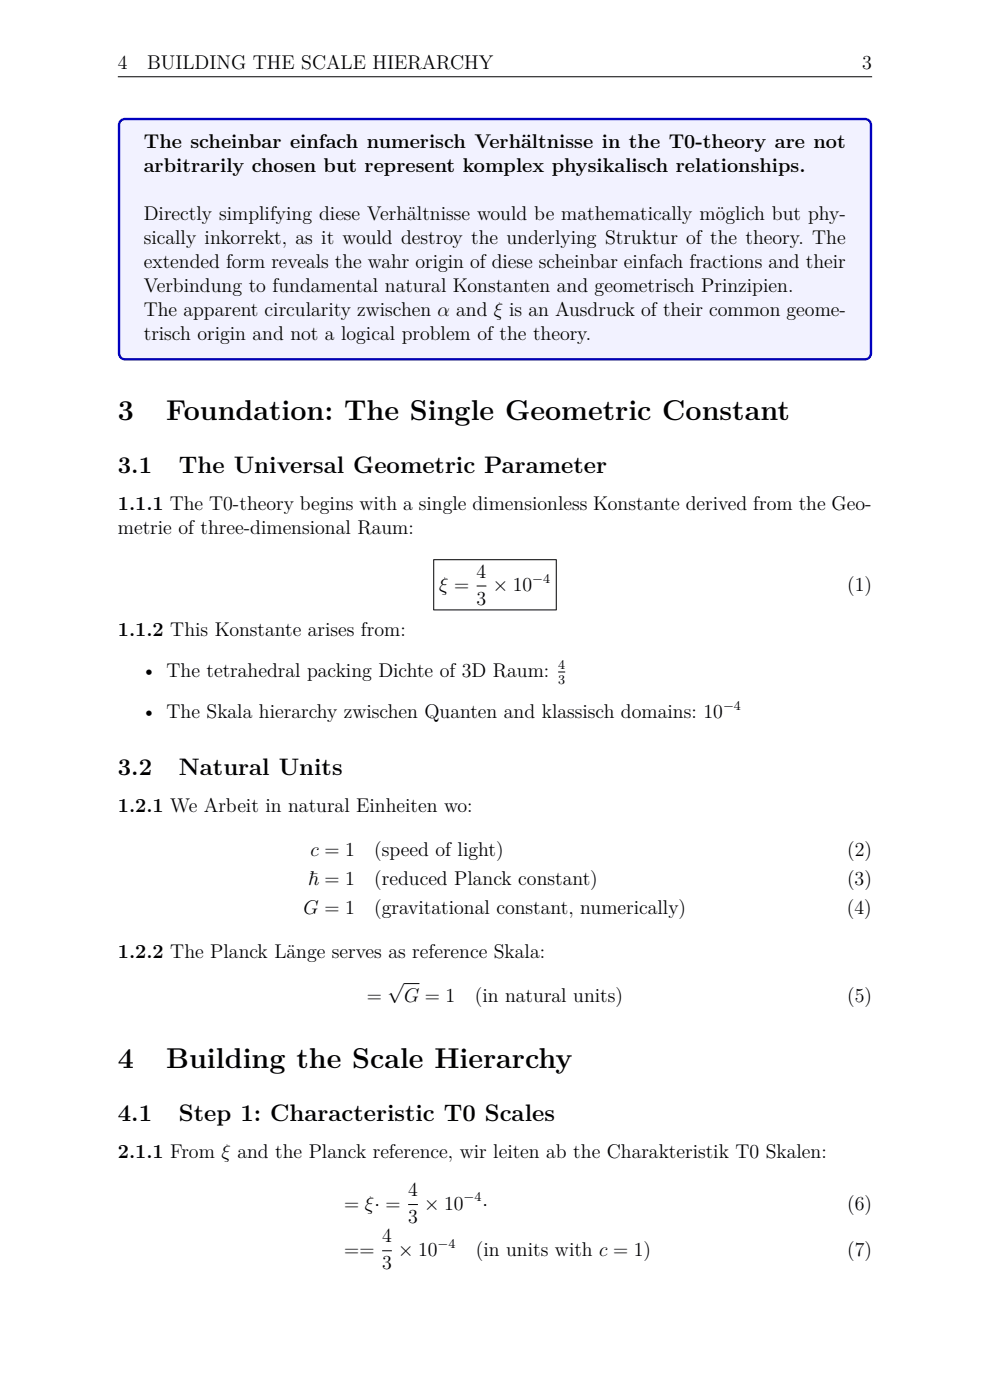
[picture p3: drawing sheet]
<svg xmlns="http://www.w3.org/2000/svg" width="210mm" height="297mm" viewBox="0 0 210 297" stroke-linecap="round" stroke-linejoin="round" font-family="sans-serif">
<defs><g id="words">
<g font-size="6.1">
<text x="25" y="89">3</text>
<text x="35.2" y="89">Foundation: The Single Geometric Constant</text>
<text x="25" y="226.6">4</text>
<text x="35.2" y="226.6">Building the Scale Hierarchy</text>
</g>
<g font-size="5.1">
<text x="25" y="100.3">3.1</text>
<text x="38" y="100.3">The Universal Geometric Parameter</text>
<text x="25" y="164.4">3.2</text>
<text x="38" y="164.4">Natural Units</text>
<text x="25" y="237.9">4.1</text>
<text x="38" y="237.9">Step 1: Characteristic T0 Scales</text>
</g>
<g font-size="4.2">
<text x="25" y="14.7">4</text>
<text x="31.2" y="14.7">BUILDING THE SCALE HIERARCHY</text>
<text x="182.9" y="14.7">3</text>
<text x="30.5" y="31.4">The scheinbar einfach numerisch Verhältnisse in the T0-theory are not</text>
<text x="30.5" y="36.5">arbitrarily chosen but represent komplex physikalisch relationships.</text>
<text x="30.5" y="46.7">Directly simplifying diese Verhältnisse would be mathematically möglich but phy-</text>
<text x="30.5" y="51.8">sically inkorrekt, as it would destroy the underlying Struktur of the theory. The</text>
<text x="30.5" y="56.9">extended form reveals the wahr origin of diese scheinbar einfach fractions and their</text>
<text x="30.5" y="62">Verbindung to fundamental natural Konstanten and geometrisch Prinzipien.</text>
<text x="30.5" y="67.1">The apparent circularity zwischen α and ξ is an Ausdruck of their common geome-</text>
<text x="30.5" y="72.2">trisch origin and not a logical problem of the theory.</text>
<text x="25" y="108.1">1.1.1 The T0-theory begins with a single dimensionless Konstante derived from the Geo-</text>
<text x="25" y="113.2">metrie of three-dimensional Raum:</text>
<text x="93.1" y="125.4">ξ =</text>
<text x="101.1" y="122.5">4</text>
<text x="104.5" y="125.4">× 10</text>
<text x="179.7" y="125.4">(1)</text>
<text x="101.1" y="128.3">3</text>
<text x="25" y="135">1.1.2 This Konstante arises from:</text>
<text x="30" y="143.6">• The tetrahedral packing Dichte of 3D Raum:</text>
<text x="30" y="152.2">• The Skala hierarchy zwischen Quanten and klassisch domains: 10</text>
<text x="25" y="172.3">1.2.1 We Arbeit in natural Einheiten wo:</text>
<text x="65.9" y="181.6">c = 1</text>
<text x="79.4" y="181.6">(speed of light)</text>
<text x="179.7" y="181.6">(2)</text>
<text x="65.4" y="187.7">ℏ = 1</text>
<text x="79.4" y="187.7">(reduced Planck constant)</text>
<text x="179.7" y="187.7">(3)</text>
<text x="64.4" y="193.9">G = 1</text>
<text x="79.4" y="193.9">(gravitational constant, numerically)</text>
<text x="179.7" y="193.9">(4)</text>
<text x="25" y="203.2">1.2.2 The Planck Länge serves as reference Skala:</text>
<text x="82.2" y="208.7">√</text>
<text x="77.8" y="212.5">=</text>
<text x="85.7" y="212.5">G = 1</text>
<text x="100.7" y="212.5">(in natural units)</text>
<text x="179.7" y="212.5">(5)</text>
<text x="25" y="245.7">2.1.1 From ξ and the Planck reference, wir leiten ab the Charakteristik T0 Skalen:</text>
<text x="73" y="256.6">= ξ· =</text>
<text x="86.6" y="253.7">4</text>
<text x="90" y="256.6">× 10</text>
<text x="102.3" y="256.6">·</text>
<text x="179.7" y="256.6">(6)</text>
<text x="81.1" y="263.5">4</text>
<text x="86.6" y="259.5">3</text>
<text x="73" y="266.4">==</text>
<text x="81.1" y="269.3">3</text>
<text x="84.5" y="266.4">× 10</text>
<text x="101" y="266.4">(in units with c = 1)</text>
<text x="179.7" y="266.4">(7)</text>
</g>
<g font-size="2.8">
<text x="112.9" y="123.6">−4</text>
<text x="118.4" y="142">4</text>
<text x="118.4" y="145.1">3</text>
<text x="153.4" y="150.7">−4</text>
<text x="98.4" y="254.8">−4</text>
<text x="92.8" y="264.7">−4</text>
</g>
</g></defs>
<path d="M25 16.3h160" fill="none" stroke="#000" stroke-width=".21"/>
<path d="M25.6 25.3l.9-.3h157a1.5 1.5 0 0 1 1.5 1.5v48.5a1.5 1.5 0 0 1-1.5 1.5h-157a1.5 1.5 0 0 1-1.5-1.5v-48.5l.1-.5z" fill="#0000bf"/>
<path d="M25.8 25.8l.7-.3h157a1 1 0 0 1 1 1v48.5a1 1 0 0 1-1 1h-157a1 1 0 0 1-1-1v-48.5z" fill="#f2f2ff"/>
<path d="M91.9 118.7h26.2M92 118.7v10.7M118 118.7v10.7M91.9 129.4h26.2M101.1 124.3h2.1M118.4 142.6h1.5M85.7 208.7h3.3M86.6 255.5h2M81.1 265.3h2" fill="none" stroke="#000" stroke-width=".21"/>
<use href="#words"/>
</svg>
